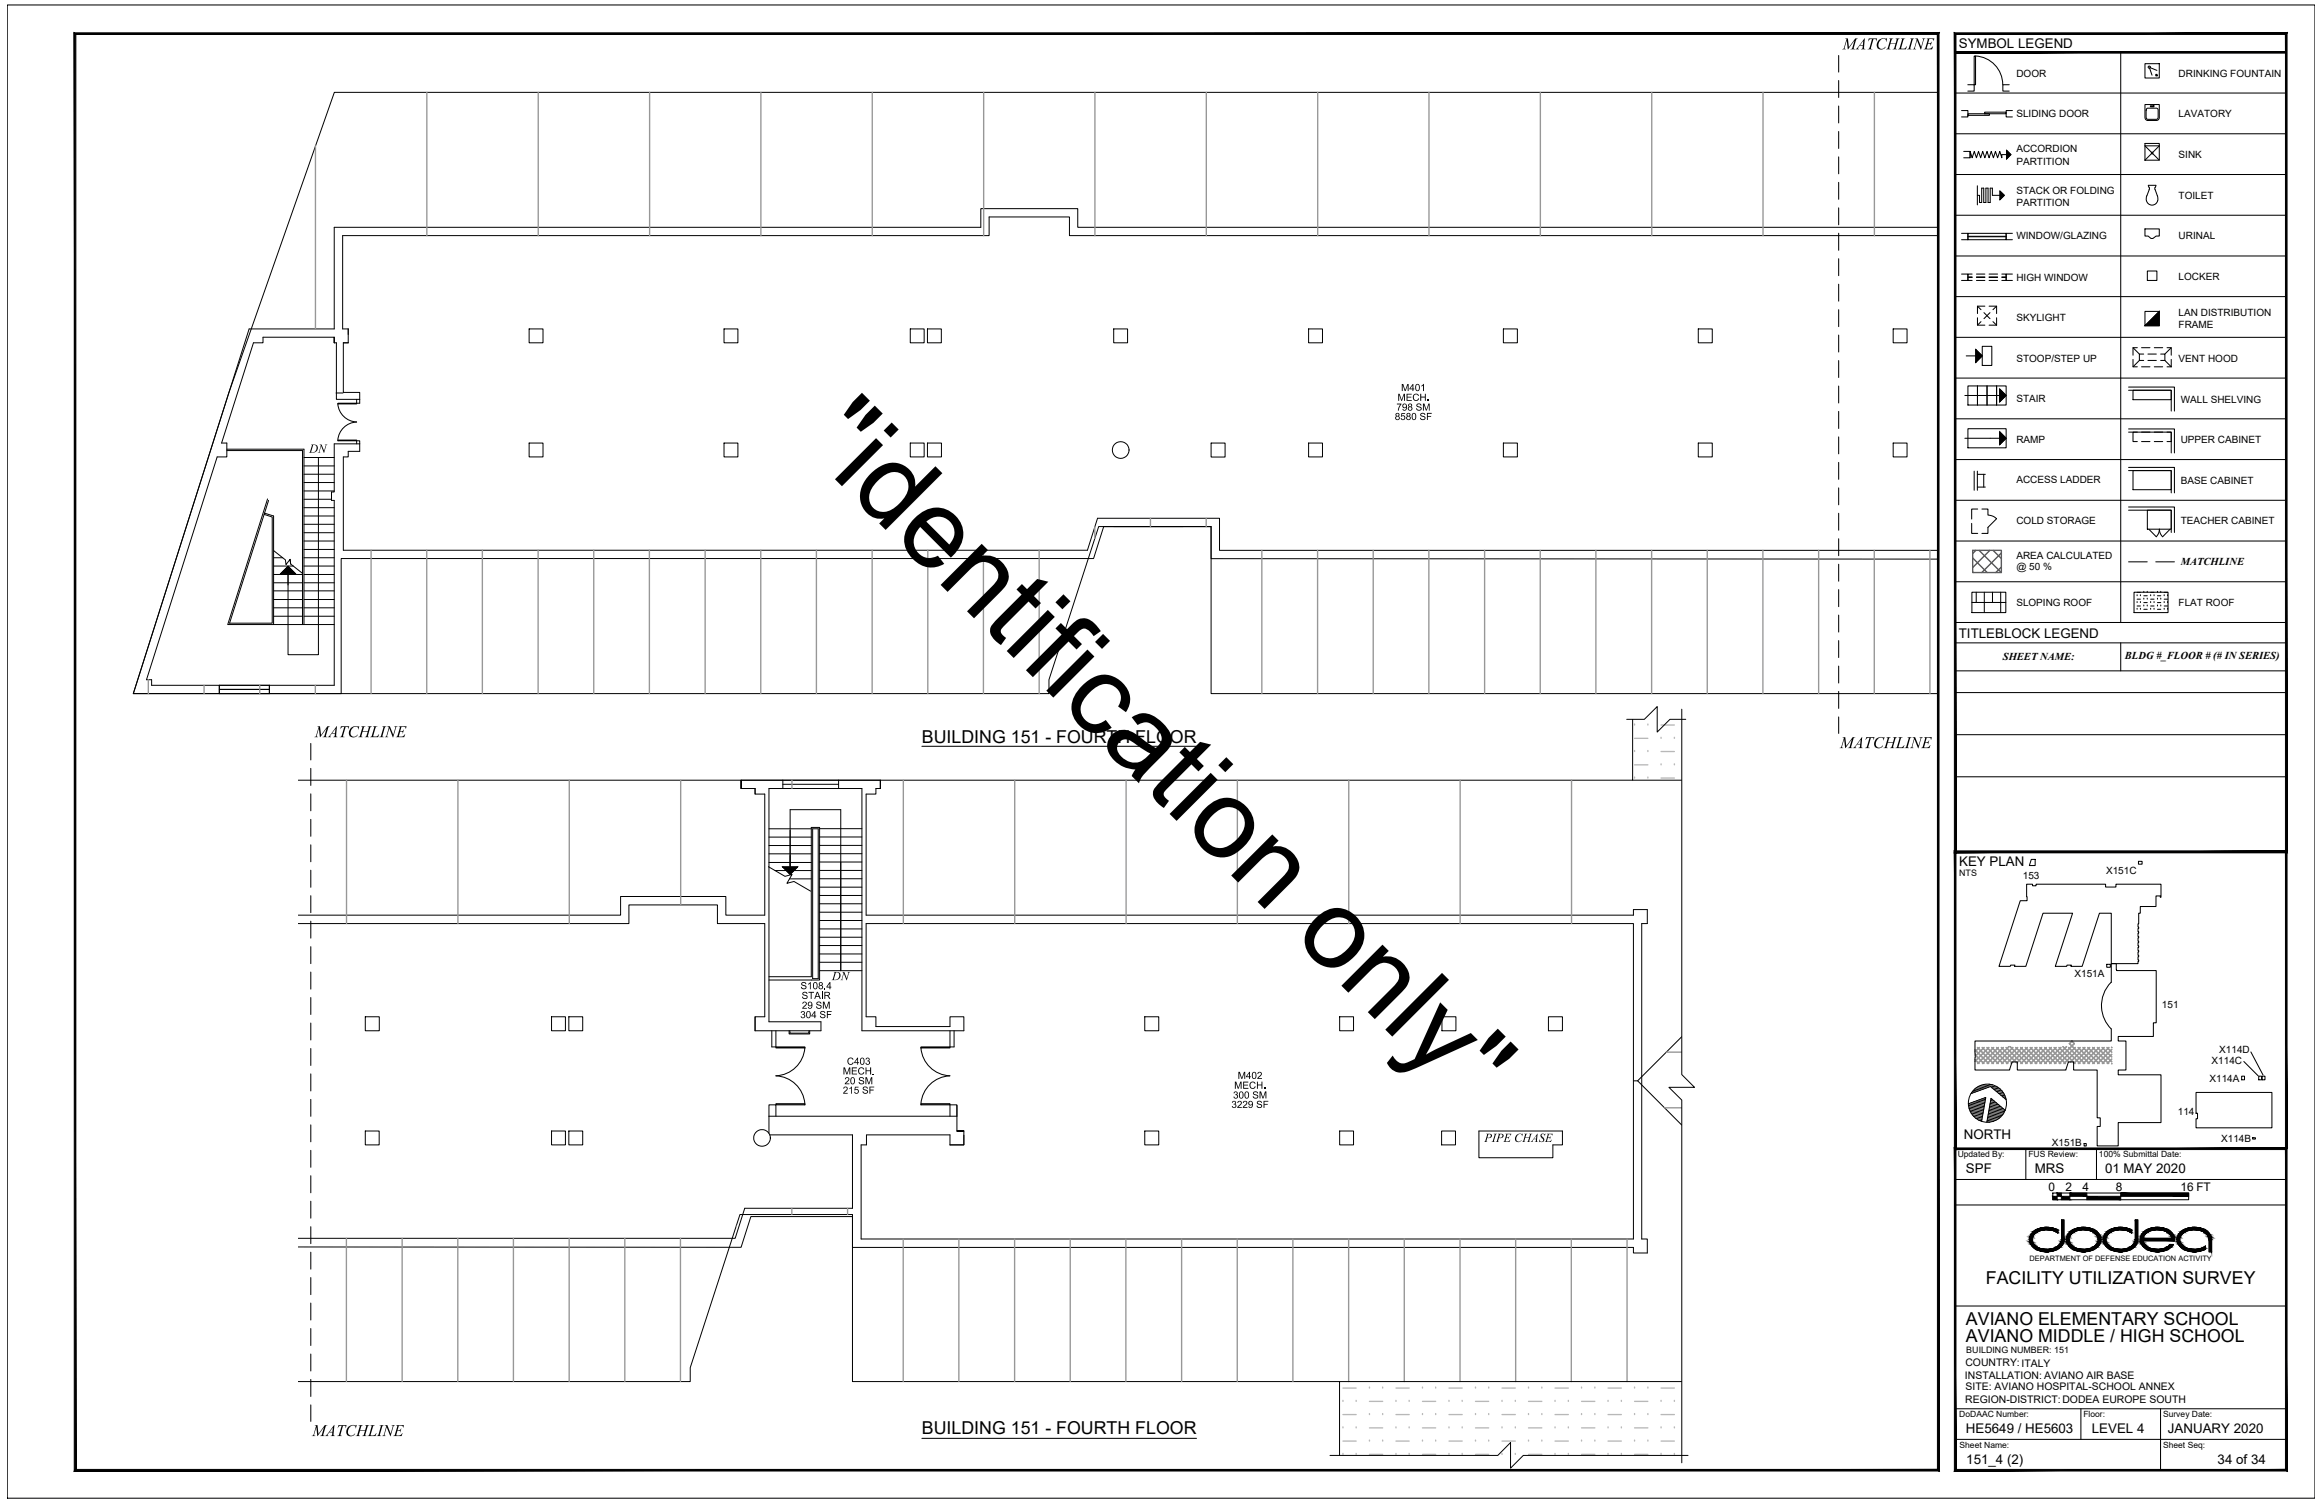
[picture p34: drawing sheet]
<svg xmlns="http://www.w3.org/2000/svg" width="432mm" height="279mm" viewBox="0 0 432 279" stroke-linecap="round" stroke-linejoin="round" font-family="sans-serif">
<defs><g id="words">
<text font-size="20.8" x="149.1" y="82.9" transform="rotate(45 149.1 82.9)">&quot;identification only&quot;</text>
<g font-size="3.4">
<text x="342.9" y="9.2">MATCHLINE</text>
<text x="58.7" y="137.1">MATCHLINE</text>
<text x="342.4" y="139.2">MATCHLINE</text>
<text x="58.2" y="267.1">MATCHLINE</text>
</g>
<g font-size="3.3">
<text x="171.5" y="138.1">BUILDING 151 - FOURTH FLOOR</text>
<text x="369.5" y="238.9">FACILITY UTILIZATION SURVEY</text>
<text x="365.8" y="246.4">AVIANO ELEMENTARY SCHOOL</text>
<text x="365.8" y="249.6">AVIANO MIDDLE / HIGH SCHOOL</text>
<text x="171.5" y="266.8">BUILDING 151 - FOURTH FLOOR</text>
</g>
<g font-size="2.5">
<text x="364.4" y="8.9">SYMBOL LEGEND</text>
<text x="57.6" y="84.2">DN</text>
<text x="364.4" y="118.7">TITLEBLOCK LEGEND</text>
<text x="364.5" y="161">KEY PLAN</text>
<text x="154.8" y="182.3">DN</text>
<text x="276.2" y="212.4">PIPE CHASE</text>
<text x="365.4" y="211.9">NORTH</text>
<text x="365.8" y="218.3">SPF</text>
<text x="378.6" y="218.3">MRS</text>
<text x="391.6" y="218.3">01 MAY 2020</text>
<text x="365.8" y="266.6">HE5649 / HE5603</text>
<text x="389.2" y="266.6">LEVEL 4</text>
<text x="403.3" y="266.6">JANUARY 2020</text>
<text x="365.8" y="272.3">151_4 (2)</text>
<text x="412.6" y="272.3">34 of 34</text>
</g>
<g font-size="2.2">
<text x="381.1" y="221.5">0</text>
<text x="384.3" y="221.5">2</text>
<text x="387.4" y="221.5">4</text>
<text x="393.7" y="221.5">8</text>
<text x="405.7" y="221.5">16 FT</text>
</g>
<g font-size="2.1">
<text x="259.8" y="76.4">798 SM</text>
<text x="260" y="74.6">MECH.</text>
<text x="260.7" y="72.7">M401</text>
<text x="259.5" y="78.1">8580 SF</text>
<text x="148.9" y="184">S108.4</text>
<text x="149.1" y="185.8">STAIR</text>
<text x="148.9" y="189.4">304 SF</text>
<text x="149.2" y="187.6">29 SM</text>
<text x="156.8" y="199.9">MECH.</text>
<text x="156.8" y="203.4">215 SF</text>
<text x="157.1" y="201.7">20 SM</text>
<text x="157.6" y="198">C403</text>
<text x="229.6" y="202.5">MECH.</text>
<text x="230.3" y="200.7">M402</text>
<text x="229.1" y="206.1">3229 SF</text>
<text x="229.4" y="204.3">300 SM</text>
</g>
<g font-size="2">
<text x="405.7" y="105">MATCHLINE</text>
<text x="372.6" y="122.7">SHEET NAME:</text>
<text x="395.3" y="122.5">BLDG #_FLOOR # (# IN SERIES)</text>
</g>
<g font-size="1.9">
<text x="375.1" y="14.3">DOOR</text>
<text x="405.3" y="14.3">DRINKING FOUNTAIN</text>
<text x="375.1" y="21.8">SLIDING DOOR</text>
<text x="405.3" y="21.8">LAVATORY</text>
<text x="375.1" y="28.4">ACCORDION</text>
<text x="405.3" y="29.4">SINK</text>
<text x="375.1" y="30.6">PARTITION</text>
<text x="375.1" y="36.1">STACK OR FOLDING</text>
<text x="375.1" y="38.3">PARTITION</text>
<text x="405.3" y="37">TOILET</text>
<text x="375.1" y="44.5">WINDOW/GLAZING</text>
<text x="405.3" y="44.5">URINAL</text>
<text x="375.1" y="52.2">HIGH WINDOW</text>
<text x="405.3" y="52.1">LOCKER</text>
<text x="375.1" y="59.7">SKYLIGHT</text>
<text x="405.3" y="58.8">LAN DISTRIBUTION</text>
<text x="405.3" y="61">FRAME</text>
<text x="375.1" y="67.3">STOOP/STEP UP</text>
<text x="405.3" y="67.3">VENT HOOD</text>
<text x="375.1" y="74.8">STAIR</text>
<text x="405.7" y="74.9">WALL SHELVING</text>
<text x="375.1" y="82.5">RAMP</text>
<text x="405.7" y="82.5">UPPER CABINET</text>
<text x="375.1" y="89.9">ACCESS LADDER</text>
<text x="405.7" y="90">BASE CABINET</text>
<text x="375.1" y="97.6">COLD STORAGE</text>
<text x="405.7" y="97.5">TEACHER CABINET</text>
<text x="375.1" y="103.9">AREA CALCULATED</text>
<text x="375.1" y="106.1">@ 50 %</text>
<text x="375.1" y="112.7">SLOPING ROOF</text>
<text x="405.3" y="112.7">FLAT ROOF</text>
<text x="376.3" y="163.5">153</text>
<text x="391.8" y="162.5">X151C</text>
<text x="385.9" y="181.7">X151A</text>
<text x="402.2" y="187.4">151</text>
<text x="411.5" y="198">X114C</text>
<text x="412.9" y="195.8">X114D</text>
<text x="411" y="201.2">X114A</text>
<text x="405.2" y="207.3">114</text>
<text x="381.7" y="213.2">X151B</text>
<text x="413.2" y="212.4">X114B</text>
<text x="365.6" y="256.4">INSTALLATION: AVIANO AIR BASE</text>
<text x="365.6" y="254.2">COUNTRY:ITALY</text>
<text x="365.6" y="260.9">REGION-DISTRICT:DODEA EUROPE SOUTH</text>
<text x="365.7" y="258.6">SITE: AVIANO HOSPITAL-SCHOOL ANNEX</text>
</g>
<g font-size="1.7">
<text x="364.5" y="162.9">NTS</text>
<text x="365.8" y="251.7">BUILDING NUMBER: 151</text>
</g>
<g font-size="1.6">
<text x="364.2" y="215.3">Updated By:</text>
<text x="377.4" y="215.3">FUS Review:</text>
<text x="390.5" y="215.3">100% Submittal Date:</text>
<text x="364.5" y="263.6">DoDAAC Number:</text>
<text x="387.6" y="263.6">Floor:</text>
<text x="402.4" y="263.6">Survey Date:</text>
<text x="364.5" y="269.3">Sheet Name:</text>
<text x="402.4" y="269.3">Sheet Seq:</text>
</g>
<text font-size="1.4" x="377.6" y="234.6">DEPARTMENT OF DEFENSE EDUCATION ACTIVITY</text>
</g></defs>
<!-- layer: A-WALL-FULL-INTR -->
<g fill="none" stroke="#000" stroke-width=".19">
<path d="M62.2 62.7v1.1h.4v10.5h4.3M63.7 61.2h1.1v2.6h-.9v9.2h3v1.3M66.4 74.3v.7h.5v-.7M66.4 82.6v-.6h.5v.6M66.9 82.6h-4.7v8.9h-.5v1.6h.5M66.9 82.6v1.4h-2.1v1h-.9v17.4M50.1 129h13.4M137.9 145.1h7.7M156 145.1h7.8M142.3 171.8v17.3h-1.8v2.6M161.1 171.8v17.3h1.9v1.9h13.7v-1.9h2.6v2.6h-18.9M140.5 189.1v2.6"/>
<path d="M143.1 190.1h9.6v1.6h-12.2M143.6 191.7v3h.7v-3M146.8 191.7v.6h3.8v-.6M147 191.7v.5h3.5v-.5M176.7 191.7v3h.8v-3M143.1 207.6v-2.1h1.2v2.1M143.1 207.6v3.2M143.2 211.1h15.4v13.7M161.2 211.2v1.8h-1v17.5M161.2 211.1h15.5v1.9M176.7 207.6v-2.1h1.3v2.1h-34.9M178 210.4h1.3h-1.3"/>
<path d="M178 205.6v4.8M179.3 211.2v1.8h-2.6M179.3 210.4v2.6h-2.6M290.7 210.4h-15.6v5h13.8v-2.4"/>
</g>
<!-- layer: A-WALL-FULL-EXTR -->
<g fill="none" stroke="#000" stroke-width=".19">
<path d="M360.6 17.2h-298.4l-19.6 55.9-17.8 55.9h170.3v-2.6l9.3-28.4h20.9v31h135.3M360.6 42.3h-160.1v-3.5h-18v3.5h-120.3v18.9h-15.9l-21.5 67.8h16v-1.5h-12.6v-1.1h-.9l13.1-41.4h1.8v-2.6h-1l6-18.6h1.7v-1.1h13.3v1.1M360.6 43.8h-161.6v-3.4h-15v3.4h-120.3v17.4M62.2 93.1v34.4h-12.1v1.5M205.3 98h20M63.9 102.4h138.4l1.9-6h22.7v6h133.7M360.6 104l-135.3-.1v-5.9h-20l-1.9 5.9h-139.9v25.1M302.6 133.8h3.3l2.4-2.4v4.8l2.4-2.4h2.9M303.7 133.8v11.3h-248.2M312.9 131.9v68l2.3 2.4h-4.7l2.4 2.3v67.5M137.9 145.1v1.6v-1.6M137.9 146.7h2.6"/>
<path d="M140.5 146.7v1h1.8v22.5h-7.3v-3.4h-19.5v3.4h-60M140.5 146.7v1M145.6 145.1v1.6h-2.5v43.4M156 145.1v1.6h4.4v45M163.8 145.1v1.6v-1.6M163.8 146.7h-.8v1h-1.9v22.5h142.8v-1h2.6v2.6h-1.1v58.7h1.1v2.6h-2.6v-1.1h-145.3v-5.7h-18.9l-1.8 5.7h-82.4M303.7 145.1h9.2M55.5 171.8h61.5v-3.5h16.5v3.5h8.8M161.1 171.8h142.8v58.7h-143.7M158.6 224.8h-20.1l-1.7 5.5h-81.3M55.5 257h72.9v-2.6l9.3-28.5h20.9v31.1h90.6v13.7M249.2 257h63.7"/>
<path d="M247.4 270.7h31.3l2.3-2.4v4.8l2.4-2.4h30.6"/>
</g>
<!-- layer: A-COLS-ENCL -->
<g fill="none" stroke="#000" stroke-width=".19">
<path d="M98.4 61.2h2.6v2.6h-2.6zM134.7 61.2h2.6v2.6h-2.6zM169.3 61.2h2.6v2.6h-2.6zM172.5 61.2h2.6v2.6h-2.6zM207.2 61.2h2.6v2.6h-2.6zM243.5 61.2h2.5v2.6h-2.5zM279.7 61.2h2.6v2.6h-2.6zM315.9 61.2h2.7v2.6h-2.7zM352.2 61.2h2.6v2.6h-2.6zM98.4 82.4h2.6v2.6h-2.6zM134.7 82.4h2.6v2.6h-2.6zM169.3 82.4h2.6v2.6h-2.6z"/>
<path d="M172.5 82.4h2.6v2.6h-2.6zM225.3 82.4v2.6h2.6v-2.6h-2.6M243.5 82.4h2.5v2.6h-2.5zM279.7 82.4h2.6v2.6h-2.6zM315.9 82.4h2.7v2.6h-2.7zM352.2 82.4h2.6v2.6h-2.6zM68 189.1h2.6v2.6h-2.6zM102.6 189.1h2.6v2.6h-2.6zM105.8 189.1h2.6v2.6h-2.6zM213 189.1h2.6v2.6h-2.6zM249.2 189.1h2.6v2.6h-2.6zM268.3 189.1h2.6v2.6h-2.6z"/>
<path d="M288.1 189.1h2.6v2.6h-2.6zM68 210.4h2.5v2.6h-2.5zM102.6 210.4h2.6v2.6h-2.6zM105.8 210.4h2.6v2.6h-2.6zM213 210.4h2.6v2.6h-2.6zM249.2 210.4h2.6v2.6h-2.6zM268.2 210.4h2.6v2.6h-2.6z"/>
<circle cx="208.5" cy="83.7" r="1.56"/>
<circle cx="141.8" cy="211.7" r="1.55"/>
</g>
<!-- layer: A-GLAZ-PRHT -->
<path d="M40.8 127.5h9.3M40.8 128.2h9.3M40.8 129h9.3M145.6 145.9h10.4M145.6 145.1h10.4M145.6 146.7h10.4" fill="none" stroke="#000" stroke-width=".19"/>
<!-- layer: A-DOOR-PRHT -->
<path d="M62.8 75.1a3.7 3.7 0 0 0 3.5 3.4 3.7 3.7 0 0 0-3.5 3.4M62.9 75h3.5v.1h-3.5zM62.9 81.9h3.5v.1h-3.5zM144.3 194.7h5.4v.2h-5.4zM149.7 194.9a5.6 5.6 0 0 1-5.4 5.2 5.6 5.6 0 0 1 5.4 5.2M171.3 194.9a5.6 5.6 0 0 0 5.4 5.2 5.6 5.6 0 0 0-5.4 5.2M171.3 194.7h5.4v.2h-5.4zM144.3 205.3h5.4v.2h-5.4zM171.3 205.3h5.4v.2h-5.4z" fill="none" stroke="#000" stroke-width=".19"/>
<!-- layer: G-ANNO-MATC -->
<g fill="none" stroke="#000" stroke-width=".19">
<path d="M342.1 10.3v3.1M342.1 15v3.1M342.1 19.7v3.2M342.1 24.5v3.1M342.1 29.2v3.1M342.1 33.9v3.2M342.1 38.7v3.1M342.1 43.4v3.2M342.1 48.1v3.2M342.1 52.9v3.1M342.1 57.6v3.2M342.1 62.3v3.2"/>
<path d="M342.1 67.1v3.1M342.1 71.8v3.2M342.1 76.5v3.2M342.1 81.3v3.1M342.1 86v3.2M342.1 90.8v3.1M342.1 95.5v3.1M342.1 100.2v3.2M342.1 105v3.1M342.1 109.7v3.2M342.1 114.4v3.2M342.1 119.2v3.1"/>
<path d="M57.8 138.3v3.1M342.1 123.9v3.2M342.1 128.6v3.2M342.1 133.4v3M57.8 142.9v3.2M57.8 147.7v3.1M57.8 152.4v3.2M57.8 157.2v3.1M57.8 161.9v3.2M57.8 166.6v3.2M57.8 171.4v3.1M57.8 176.1v3.2"/>
<path d="M57.8 180.8v3.2M57.8 185.6v3.1M57.8 190.3v3.2M57.8 195v3.2M57.8 199.8v3.1M57.8 204.5v3.2M57.8 209.2v3.2M57.8 214v3.1M57.8 218.7v3.2M57.8 223.4v3.2M57.8 228.2v3.1M57.8 232.9v3.2"/>
<path d="M57.8 237.7v3.1M57.8 242.4v3.1M57.8 247.1v3.2M57.8 251.9v3.1M57.8 256.6v3.2M57.8 261.3v3.1"/>
</g>
<!-- layer: A-GLAZ-FULL -->
<path d="M40.8 127.5h9.3M40.8 128.2h9.3M40.8 129h9.3" fill="none" stroke="#000" stroke-width=".19"/>
<!-- layer: A-FLOR-HRAL -->
<path d="M42.2 83.6h14.4v32.6M42.2 83.8h14.1v32.4M49.8 92.8l-7.4 23.4h8.5v-20.2l-1.7-.5M50 93.1l-7.3 22.8h7.9v-19.7l-1.5-.5M150.9 181.7v-27.8h1.6v28.4h-9.4M151.2 182v-27.8h1v27.8" fill="none" stroke="#000" stroke-width=".19"/>
<!-- layer: A-FLOR-STRS -->
<g fill="none" stroke="#000" stroke-width=".19">
<path d="M56.6 99.1h5.6M56.6 96h5.6M56.6 89.8h5.6M56.6 86.7h5.6M56.6 97.5h5.6M56.6 94.4h5.6M56.6 91.3h5.6M56.6 88.2h5.6M56.6 85.1h5.6M56.6 92.9h5.1M50.9 108.4h5.4M50.9 116.2h11.3"/>
<path d="M50.9 114.6h5.4M50.9 113.1h5.4M50.9 111.5h5.4M50.9 109.9h5.4M50.9 103.8h1.7M50.9 105.3h3.7M50.9 106.9h5.4M56.6 108.4h5.6M56.6 100.6h5.6M56.6 114.6h5.6M56.6 113.1h5.6M56.6 111.5h5.6"/>
<path d="M56.6 109.9h5.6M56.6 102.2h5.6M56.6 103.8h5.6M56.6 105.3h5.6M56.6 106.9h5.6M143.1 157.3h7.8M143.1 158.8h7.8M143.1 155.7h7.8M143.1 154.2h7.8M152.5 155.7h7.9M152.5 158.8h7.9M152.5 154.1h7.9"/>
<path d="M152.5 157.3h7.9M143.1 160.4h7.8M144.2 161.9h6.7M146.9 163.5h4M152.5 177.5h7.9M152.5 179h7.9M152.5 171.2h7.9M152.5 172.8h7.9M152.5 174.3h7.9M152.5 175.9h7.9M152.5 165h7.9M152.5 166.6h7.9"/>
<path d="M152.5 168.1h7.9M152.5 169.7h7.9M152.5 160.4h7.9M152.5 161.9h7.9M152.5 163.5h7.9M143.1 181.7h7.8M152.5 180.6h7.9"/>
</g>
<!-- layer: A-ANNO-SYMB -->
<path d="M59.2 85.1v36.7h-5.6v-16.5M50.9 102.4l2.2 1.8 .1 .8 .8-1 .1 .9 2.2 1.8M52.2 106.7l1.4-1.4 1.4 1.4zM53.6 106.7v2.1M54 104l.1 .9M143 161.2l3 1.8 1.4-.3-1 1.6 1.3-.3 3.1 1.8M145.6 161.3h2.8l-1.4 1.4zM147 161.9v-11.3h9.4v30" fill="none" stroke="#000" stroke-width=".19"/>
<path d="M52.2 106.7l1.4-1.4 1.4 1.4zM145.6 161.3h2.8l-1.4 1.4z" fill="#000" stroke="#000" stroke-width=".19"/>
<!-- layer: C-ROOF-INTERIOR -->
<path d="M62.5 73.1h1.3M312.9 192.9l-8.2 8.2h-.8M304.7 201.1l8.2 8.2" fill="none" stroke="#000" stroke-width=".19"/>
<!-- layer: C-ROOF-PATT -->
<g fill="none" stroke="#979797" stroke-width=".25">
<path d="M79.4 17.2v26.7M100.1 17.2v26.7M120.9 17.2v26.7M141.6 17.2v26.7M162.3 17.2v26.7M183 17.2v26.7M203.7 17.2v26.7M224.4 17.2v26.7M245.1 17.2v26.7M265.8 17.2v26.7M286.6 17.2v26.7M307.3 17.2v26.7"/>
<path d="M328 17.2v26.7M348.7 17.2v26.7M58.7 27.1v34.1M203.7 98v2.2M214 96.4v1.6M224.4 96.4v1.6M69 102.4v26.6M79.4 102.4v26.6M89.7 102.4v26.6M100.1 102.4v26.6M110.5 102.4v26.6M120.8 102.4v26.6"/>
<path d="M131.2 102.4v26.6M141.5 102.4v26.6M151.9 102.4v26.6M162.3 102.4v26.6M172.6 102.4v26.6M183 102.4v26.6M193.3 102.4v26.6M234.8 102.4v26.6M245.1 102.4v26.6M255.5 102.4v26.6M265.8 102.4v26.6M276.2 102.4v26.6"/>
<path d="M286.5 102.4v26.6M296.9 102.4v26.6M307.3 102.4v26.6M317.6 102.4v26.6M328 102.4v26.6M338.3 102.4v26.6M348.7 102.4v26.6M359 102.4v26.6M27.6 126.4v2.6M38 127.5v1.5M48.3 127.5v1.5M58.7 127.5v1.5"/>
<path d="M64.5 145.1v26.7M85.2 145.1v26.7M105.9 145.1v26.7M126.6 145.1v23.2M147.3 145.1v1.6M168.1 145.1v26.7M188.8 145.1v26.7M209.5 145.1v26.7M230.2 145.1v26.7M250.9 145.1v26.7M271.6 145.1v26.7M292.4 145.1v26.7"/>
<path d="M310 195.7h2.9M309.7 206.1h3.2M64.4 230.3v26.7M74.8 230.3v26.7M85.2 230.3v26.7M95.5 230.3v26.7M105.9 230.3v26.7M116.2 230.3v26.7M126.6 230.3v26.7M137 228.1h.1M147.3 224.8v1.1M157.7 224.8v1.1"/>
<path d="M168 230.5v26.5M178.4 230.5v26.5M188.8 230.5v26.5M199.1 230.5v26.5M209.5 230.5v26.5M219.8 230.5v26.5M230.2 230.5v26.5M240.5 230.5v26.5M250.9 230.5v26.5M261.3 230.5v26.5M271.6 230.5v26.5M282 230.5v26.5"/>
<path d="M292.3 230.5v26.5M302.7 230.5v26.5"/>
</g>
<!-- layer: A-ROOF-SPCL -->
<g fill="none" stroke="#b9b9b9" stroke-width=".25">
<path d="M304.1 134.9h.1M304.1 139.8h.1M304.1 137.3h2.5M306.6 134.9h.1M306.6 139.8h.1M309 137.3h.1M309 134.9h2.5M309 139.8h2.5M311.5 137.3h.1M304.1 144.7h.1M304.1 142.3h2.5M306.6 144.7h.1"/>
<path d="M309 142.3h.1M309 144.7h2.5M311.5 142.3h.1M249.8 258.2h2.5M254.8 258.2h.1M257.2 258.2h.1M259.7 258.2h2.5M264.6 258.2h.1M267.1 258.2h.1M269.6 258.2h2.4M274.5 258.2h.1M277 258.2h.1"/>
<path d="M279.4 258.2h2.5M284.4 258.2h.1M286.8 258.2h.1M289.3 258.2h2.5M294.2 258.2h.1M296.7 258.2h.1M299.2 258.2h2.4M304.1 258.2h.1M306.6 258.2h.1M309 258.2h2.5M249.8 260.7h.1M249.8 265.6h.1"/>
<path d="M249.8 270.5h.1M249.8 263.1h2.5M249.8 268.1h2.5M252.3 260.7h.1M252.3 265.6h.1M252.3 270.5h.1M254.8 263.1h.1M254.8 268.1h.1M254.8 260.7h2.4M254.8 265.6h2.4M254.8 270.5h2.4M257.2 263.1h.1"/>
<path d="M257.2 268.1h.1M259.7 260.7h.1M259.7 265.6h.1M259.7 270.5h.1M259.7 263.1h2.5M259.7 268.1h2.5M262.2 260.7h.1M262.2 265.6h.1M262.2 270.5h.1M264.6 263.1h.1M264.6 268.1h.1M264.6 260.7h2.5"/>
<path d="M264.6 265.6h2.5M264.6 270.5h2.5M267.1 263.1h.1M267.1 268.1h.1M269.6 260.7h.1M269.6 265.6h.1M269.6 270.5h.1M269.6 263.1h2.4M269.6 268.1h2.4M272 260.7h.1M272 265.6h.1M272 270.5h.1"/>
<path d="M274.5 263.1h.1M274.5 268.1h.1M274.5 260.7h2.5M274.5 265.6h2.5M274.5 270.5h2.5M277 263.1h.1M277 268.1h.1M279.4 260.7h.1M279.4 265.6h.1M279.4 270.5h.1M279.4 263.1h2.5M279.4 268.1h2.5"/>
<path d="M281.9 260.7h.1M281.9 265.6h.1M281.9 270.5h.1M284.4 263.1h.1M284.4 268.1h.1M284.4 260.7h2.4M284.4 265.6h2.4M284.4 270.5h2.4M286.8 263.1h.1M286.8 268.1h.1M289.3 260.7h.1M289.3 265.6h.1"/>
<path d="M289.3 270.5h.1M289.3 263.1h2.5M289.3 268.1h2.5M291.8 260.7h.1M291.8 265.6h.1M291.8 270.5h.1M294.2 263.1h.1M294.2 268.1h.1M294.2 260.7h2.5M294.2 265.6h2.5M294.2 270.5h2.5M296.7 263.1h.1"/>
<path d="M296.7 268.1h.1M299.2 260.7h.1M299.2 265.6h.1M299.2 270.5h.1M299.2 263.1h2.4M299.2 268.1h2.4M301.6 260.7h.1M301.6 265.6h.1M301.6 270.5h.1M304.1 263.1h.1M304.1 268.1h.1M304.1 260.7h2.5"/>
<path d="M304.1 265.6h2.5M304.1 270.5h2.5M306.6 263.1h.1M306.6 268.1h.1M309 260.7h.1M309 265.6h.1M309 270.5h.1M309 263.1h2.5M309 268.1h2.5M311.5 260.7h.1M311.5 265.6h.1M311.5 270.5h.1"/>
</g>
<!-- layer: XTB|G-ANNO-TEXT -->
<g fill="none" stroke="#000" stroke-width=".19">
<path d="M1.3 .9h429.4v277.8h-429.4zM363.7 9.7h61.6M363.7 17.3h61.6M394.5 9.7v106.1M363.7 24.9h61.6M363.7 32.5h61.6M363.7 40h61.6M363.7 47.6h61.6M363.7 55.2h61.6M363.7 62.8h61.6M363.7 70.3h61.6M363.7 77.9h61.6"/>
<path d="M363.7 85.5h61.6M363.7 93.1h61.6M363.7 100.6h61.6M363.7 108.2h61.6M363.7 115.8h61.6M363.7 128.8h61.6M363.7 136.7h61.6M363.7 144.5h61.6M363.7 219.4h61.6M363.7 213.7h61.6M376.9 213.7v5.7M390 213.7v5.7"/>
<path d="M363.7 224.1h61.6M378.6 232.2a4.2 4.2 0 0 0 4.4 0M378.6 228.9a4.2 4.2 0 0 1 4.2-.1v.6l-.1-.1M378.6 228.9a1.9 1.9 0 0 0 0 3.4M382.7 229.3a3.4 3.4 0 0 0-4.6 .8 1.88 1.88 0 0 0 1.8 2.2 3.8 3.8 0 0 0 2.8-.4M383.5 230.6l-.2 .6-.6 .7M383.5 230.6v-3.7h.5v3.7M384 230.6l-.3 .9-.7 .8M384.4 230.6h.1M384.9 230.6h.1M385.4 232.2a4.2 4.2 0 0 0 4.4 0M385.4 228.9a4.2 4.2 0 0 1 4.4 0"/>
<path d="M385.4 228.9a1.9 1.9 0 0 0 0 3.4M385.7 229.3a3.4 3.4 0 0 1 4.6 .8 1.88 1.88 0 0 1-1.8 2.2 3.8 3.8 0 0 1-2.8-.4M385.7 229.3a1.44 1.44 0 0 0-.8 1.3 1.44 1.44 0 0 0 .8 1.3M389.8 228.9a1.9 1.9 0 0 1 0 3.4M392.3 228.9a1.9 1.9 0 0 0 0 3.4M392.3 232.2a4.2 4.2 0 0 0 4.4 0M396.4 229.3l.1 .1M396.4 229.3a3.4 3.4 0 0 0-4.6 .8 1.88 1.88 0 0 0 1.9 2.2 3.8 3.8 0 0 0 2.7-.4M396.6 228.8a4.2 4.2 0 0 0-4.3 .1M396.6 228.8v.6M397.2 230.6l-.2 .6-.6 .7M397.2 230.6v-3.7h.5v3.7"/>
<path d="M397.7 230.6l-.3 .9-.7 .8M398.6 230.8h6M398.6 230.8a2.97 2.97 0 0 0 3.9 1.5l.8-.4M399.2 232.2l.9 .5M399.2 228.9a1.9 1.9 0 0 0 0 3.4M400.1 228.5l-.9 .4M400.2 228.5a4.3 4.3 0 0 1 3.4 .4M403.3 229.3l.4 .4 .4 .6M403.3 231.9l.4-.4h.6l-.7 .8M403.3 229.3a3.4 3.4 0 0 0-4.6 .8l-.1 .2h5.5M403.6 228.9a2.03 2.03 0 0 1 1 1.9M403.6 232.2a4.3 4.3 0 0 1-3.4 .5"/>
<path d="M406 228.9a1.9 1.9 0 0 0 0 3.4M406 228.9a4.2 4.2 0 0 1 4.4 0M406.3 229.3a1.44 1.44 0 0 0-.8 1.3 1.44 1.44 0 0 0 .8 1.3M406.3 229.3a3.5 3.5 0 0 1 4.5 .6l.2 .7M410.3 231.8a3.7 3.7 0 0 1-4 .1M410.3 231.8v.5a4.2 4.2 0 0 1-4.3-.1M410.4 228.9l.8 .8 .2 .9M411 230.6v2.3h.5v-2.3M363.7 242.9h61.6M363.7 267.8h61.6M363.7 262.1h61.6M387.1 262.1v5.7"/>
<path d="M401.9 262.1v11.4"/>
</g>
<g fill="#000" stroke="#000" stroke-width=".19">
<path d="M380 232.8h1.6zM380.4 228.3h.8zM382.5 229.1h.3v.2zM386.8 232.8h1.6zM387.2 228.3h.8zM393.7 232.8h1.6zM394.1 228.3h.8zM396.2 229.1h.4v.2zM400.6 232.8h1.6zM401 228.3h.8zM407.4 232.8h1.7zM407.8 228.3h.9z"/>
<path d="M410.2 231.9l.1-.1z"/>
<path d="M363.7 9.6v.3l61.6-.3zM363.7 9.9l61.6-.3v.3z"/>
<path d="M363.9 6.4h61.3l.3-.3zM363.6 6.1h61.9l-61.6 .3zM363.6 6.1l.3 152.2v-151.9zM363.6 6.1l.3 152.2-.3 .3zM363.9 158.3l-.3 .3 61.6-.3zM363.6 158.6l61.6-.3 .3 .3zM425.2 6.4v151.9l.3 .3zM425.2 6.4l.3-.3v152.5z"/>
<path d="M363.6 158.3v55.4h.3zM363.6 158.3l.3 .3v55.1zM363.6 158.3l.3 .3 61.6-.3zM363.9 158.6l61.6-.3-.3 .3zM425.5 158.3l-.3 .3 .3 55.1zM425.2 158.6l.3 55.1h-.3z"/>
<path d="M377.8 231.5h.6zM377.8 231.5h.6z"/>
<path d="M377.6 230.6l.5 .2-.1-.2zM377.6 230.6l.5 .2h-.5z"/>
<path d="M377.6 230.3l.4 .3 .1-.3zM377.6 230.3l.4 .3h-.4z"/>
<path d="M377.6 230.8l.5 .1zM377.6 230.8l.5 .1z"/>
<path d="M377.6 230.3h.5zM377.6 230.3h.5z"/>
<path d="M377.6 230.9l.5 .1v-.1zM377.6 230.9l.5 .1h-.5z"/>
<path d="M377.6 230.1l.5 .2v-.2zM377.6 230.1l.5 .2h-.5z"/>
<path d="M377.6 231l.6 .2-.1-.2zM377.6 231l.6 .2h-.5z"/>
<path d="M377.7 230l.4 .1 .1-.1zM377.7 230l.4 .1h-.5z"/>
<path d="M377.7 231.2h.5zM377.7 231.2h.5z"/>
<path d="M377.7 229.9h.5zM377.7 229.9l.5 .1z"/>
<path d="M377.7 231.2l.7 .3-.2-.3zM377.7 231.2l.7 .3h-.6z"/>
<path d="M378.3 232h.8zM378.3 232h.8z"/>
<path d="M377.8 229.7l.4 .2 .2-.2zM377.8 229.7l.4 .2h-.5z"/>
<path d="M377.8 231.5l.8 .2-.2-.2zM377.8 231.5l.8 .2h-.6z"/>
<path d="M378 229.5l.4 .2 .2-.2zM378 229.5l.4 .2h-.6zM377.8 229.7h.6zM377.8 229.7h.6z"/>
<path d="M378 231.7l.7 .1zM378 231.7l.7 .1z"/>
<path d="M378 229.4h.7zM378 229.4l.6 .1z"/>
<path d="M378 231.8l.8 .1zM378 231.8l.8 .1z"/>
<path d="M378.1 229.3l.6 .1 .1-.1zM378 229.4l.1-.1 .6 .1z"/>
<path d="M378.1 231.9l1 .1-.3-.1zM378.1 231.9l1 .1h-.8z"/>
<path d="M378.3 229.1l.5 .2 .3-.2zM378.3 229.1l.5 .2h-.7z"/>
<path d="M378.3 232l1.1 .2zM378.3 232l1.1 .2h-.9z"/>
<path d="M378.5 229l.6 .1 .3-.1zM378.3 229.1l.2-.1 .6 .1zM378.3 229.1h.8zM378.3 229.1h.8z"/>
<path d="M378.5 232.2l1.2 .1zM378.5 232.2l1.2 .1z"/>
<path d="M378.6 228.9h1.1zM378.5 229h.9z"/>
<path d="M378.6 228.9h1.1zM378.6 228.9h1.1z"/>
<path d="M378.6 232.3h1.1zM378.6 232.3h1.1z"/>
<path d="M378.6 232.3h1.4zM378.6 232.3h1.4z"/>
<path d="M380 232.8h1.2zM380.4 232.8h.8z"/>
<path d="M378.7 228.8h1.3zM378.6 228.9h1.1z"/>
<path d="M378.7 232.3l1.7 .1zM378.7 232.3l1.7 .1z"/>
<path d="M378.8 228.8h1.6zM378.7 228.8h1.3z"/>
<path d="M378.8 232.4h2zM378.8 232.4h2z"/>
<path d="M378.8 228.7h2zM378.8 228.7l1.6 .1z"/>
<path d="M380.4 228.3l1.2 .1zM380 228.4h1.6z"/>
<path d="M380 228.4l2 .1zM379.6 228.5l.4-.1 2 .1z"/>
<path d="M379.6 228.5l2.7 .1-.3-.1zM379.2 228.6l.4-.1 2.7 .1z"/>
<path d="M379.6 232.7l2 .1 .4-.1zM379.6 232.7l2 .1z"/>
<path d="M379.2 228.6h3.2zM379.1 228.6h3.3z"/>
<path d="M379.2 232.6l2.8 .1 .3-.1zM379.2 232.6l2.8 .1z"/>
<path d="M379.1 228.6l3.5 .1-.2-.1zM378.9 228.7l.2-.1 3.5 .1z"/>
<path d="M382.5 229.1l.3 .2zM382.7 229.3l.1 .1z"/>
<path d="M382.5 232h.8zM382.5 232h.8z"/>
<path d="M378.9 228.7h3.8zM378.8 228.7h3.9z"/>
<path d="M378.9 232.4l3.4 .2 .4-.2zM378.9 232.4l3.4 .2h-3.1z"/>
<path d="M380.8 228.7l1.9 .1zM380.8 228.7l1.9 .1z"/>
<path d="M378.8 232.4h3.9zM378.8 232.4h3.9z"/>
<path d="M381.1 228.8h1.7zM381.1 228.8h1.7z"/>
<path d="M381.1 232.4h1.6zM380.8 232.4h1.9z"/>
<path d="M381.5 232.3h1.3zM381.1 232.4h1.6z"/>
<path d="M381.5 228.8h1.3zM381.5 228.8h1.3z"/>
<path d="M381.5 228.8l1.3 .1zM381.5 228.8l1.3 .1z"/>
<path d="M381.9 228.9l.9 .1v-.1zM381.9 228.9l.9 .1z"/>
<path d="M382.2 229l.6 .1v-.1zM382.2 229l.6 .1z"/>
<path d="M381.9 232.3h1.1zM381.9 232.3h1.1z"/>
<path d="M381.9 232.3h1.1zM381.5 232.3h1.3z"/>
<path d="M382.2 232.2h.9zM381.9 232.3h1.1z"/>
<path d="M383.2 231.5h.5zM383.2 231.5h.5z"/>
<path d="M382.5 232l.6 .2 .2-.2zM382.2 232.2l.3-.2 .6 .2z"/>
<path d="M382.7 231.9l.6 .1 .1-.1zM382.5 232l.2-.1 .6 .1z"/>
<path d="M382.9 231.8l.5 .1 .1-.1zM382.7 231.9l.2-.1 .5 .1z"/>
<path d="M383 231.7h.6zM382.9 231.8h.6z"/>
<path d="M383.2 231.5l.4 .2 .1-.2zM383.2 231.5l.4 .2h-.6z"/>
<path d="M383.3 231.2l.4 .3 .2-.3zM383.3 231.2l.4 .3h-.5z"/>
<path d="M383.4 231.2h.5zM383.4 231.2h.5z"/>
<path d="M383.4 231l.5 .2v-.2zM383.4 231l.5 .2h-.5z"/>
<path d="M383.5 230.8l.5 .1zM383.5 230.8l.5 .1h-.5z"/>
<path d="M383.5 230.9l.4 .1 .1-.1zM383.5 230.9l.4 .1h-.5z"/>
<path d="M383.5 226.9l.5 3.7v-3.7zM383.5 226.9l.5 3.7h-.5z"/>
<path d="M383.5 230.6l.5 .2v-.2zM383.5 230.6l.5 .2h-.5z"/>
<path d="M384.7 229.7h.5zM384.7 229.7h.5z"/>
<path d="M384.7 231.5h.5zM384.7 231.5h.5z"/>
<path d="M384.4 230.6l.5 .2v-.2zM384.4 230.6l.5 .2h-.5z"/>
<path d="M384.4 230.3l.5 .3v-.3zM384.4 230.3l.5 .3h-.5z"/>
<path d="M384.4 230.8l.5 .1zM384.4 230.8l.5 .1z"/>
<path d="M384.4 230.3h.5zM384.4 230.3h.5z"/>
<path d="M384.4 230.9l.6 .1-.1-.1zM384.4 230.9l.6 .1h-.5z"/>
<path d="M384.5 230.1l.4 .2 .1-.2zM384.5 230.1l.4 .2h-.5z"/>
<path d="M384.5 231l.6 .2-.1-.2zM384.5 231l.6 .2h-.6z"/>
<path d="M384.5 230l.5 .1 .1-.1zM384.5 230l.5 .1h-.5z"/>
<path d="M384.5 231.2h.6zM384.5 231.2h.6z"/>
<path d="M384.6 229.9h.5zM384.6 229.9l.5 .1z"/>
<path d="M384.6 231.2l.6 .3-.1-.3zM384.6 231.2l.6 .3h-.5z"/>
<path d="M385.1 229.1h.8zM385.1 229.1h.8z"/>
<path d="M385.1 232h.8zM385.1 232h.8z"/>
<path d="M384.7 229.7l.4 .2 .1-.2zM384.7 229.7l.4 .2h-.5z"/>
<path d="M384.7 231.5l.8 .2-.3-.2zM384.7 231.5l.8 .2h-.7z"/>
<path d="M384.8 229.5l.4 .2 .3-.2zM384.8 229.5l.4 .2h-.5z"/>
<path d="M384.8 231.7l.8 .1zM384.8 231.7l.8 .1z"/>
<path d="M384.9 229.4h.7zM384.9 229.4l.6 .1z"/>
<path d="M384.9 231.8l.8 .1zM384.9 231.8l.8 .1z"/>
<path d="M385 229.3l.6 .1 .1-.1zM385 229.3l.6 .1h-.7z"/>
<path d="M385 231.9l.9 .1-.2-.1zM385 231.9l.9 .1h-.8z"/>
<path d="M385.1 229.1l.6 .2 .2-.2zM385.1 229.1l.6 .2h-.7z"/>
<path d="M385.1 232l1.1 .2zM385.1 232l1.1 .2h-.9z"/>
<path d="M385.3 229l.6 .1 .3-.1zM385.1 229.1l.2-.1 .6 .1z"/>
<path d="M385.3 232.2l1.2 .1zM385.3 232.2l1.2 .1z"/>
<path d="M385.4 228.9h1.1zM385.3 229h.9z"/>
<path d="M385.4 228.9h1.1zM385.4 228.9h1.1z"/>
<path d="M385.4 232.3h1.1zM385.4 232.3h1.1z"/>
<path d="M385.4 232.3h1.5zM385.4 232.3h1.5z"/>
<path d="M386.8 232.8h1.2zM387.2 232.8h.8z"/>
<path d="M385.6 228.8h1.3zM385.4 228.9h1.1z"/>
<path d="M385.6 232.3l1.7 .1zM385.6 232.3l1.7 .1z"/>
<path d="M385.7 228.8h1.6zM385.6 228.8h1.3z"/>
<path d="M385.7 232.4h1.9zM385.7 232.4h1.9z"/>
<path d="M385.7 228.7h1.9zM385.7 228.7l1.6 .1z"/>
<path d="M387.2 228.3l1.2 .1zM386.8 228.4h1.6z"/>
<path d="M386.8 228.4l2 .1zM386.4 228.5l.4-.1 2 .1z"/>
<path d="M386.4 228.5l2.8 .1zM386.1 228.6l.3-.1 2.8 .1z"/>
<path d="M386.4 232.7l2 .1 .4-.1zM386.4 232.7l2 .1z"/>
<path d="M386.1 228.6l3.4 .1-.3-.1zM385.7 228.7l.4-.1 3.4 .1z"/>
<path d="M386.1 232.6l2.7 .1 .4-.1zM386.1 232.6l2.7 .1z"/>
<path d="M389.3 229.1h.8zM389.3 229.1h.8z"/>
<path d="M389.3 232h.8zM389.3 232h.8z"/>
<path d="M385.7 228.7h3.9zM385.7 228.7h3.9z"/>
<path d="M385.7 232.4l3.5 .2 .3-.2zM385.7 232.4l3.5 .2h-3.1z"/>
<path d="M387.6 228.7l2 .1zM387.6 228.7l2 .1z"/>
<path d="M385.7 232.4h3.9zM385.7 232.4h3.8z"/>
<path d="M388 228.8h1.7zM388 228.8h1.7z"/>
<path d="M388 232.4h1.6zM387.6 232.4h2z"/>
<path d="M388.4 228.8l1.4 .1zM388.4 228.8l1.4 .1z"/>
<path d="M388.4 232.3h1.3zM388 232.4h1.6z"/>
<path d="M388.7 228.9h1.1zM388.7 228.9h1.1z"/>
<path d="M388.7 228.9l1.2 .1zM388.7 228.9l1.2 .1z"/>
<path d="M388.7 232.3h1.1zM388.7 232.3h1.1z"/>
<path d="M388.7 232.3h1.1zM388.4 232.3h1.3z"/>
<path d="M389 229l1.1 .1-.2-.1zM389 229l1.1 .1z"/>
<path d="M389 232.2h.9zM388.7 232.3h1.1z"/>
<path d="M390 229.7h.6zM390 229.7h.6z"/>
<path d="M390 231.5h.6zM390 231.5h.6z"/>
<path d="M389.3 229.1l1 .2-.2-.2zM389.3 229.1l1 .2h-.7z"/>
<path d="M389.3 232l.6 .2 .2-.2zM389 232.2l.3-.2 .6 .2z"/>
<path d="M389.6 229.3l.8 .1zM389.6 229.3l.8 .1z"/>
<path d="M389.6 231.9l.5 .1 .2-.1zM389.3 232l.3-.1 .5 .1z"/>
<path d="M389.7 229.4l.7 .1zM389.7 229.4l.7 .1z"/>
<path d="M389.7 231.8l.6 .1 .1-.1zM389.6 231.9l.1-.1 .6 .1z"/>
<path d="M389.8 229.5l.8 .2-.2-.2zM389.8 229.5l.8 .2h-.6z"/>
<path d="M389.8 231.7h.6zM389.7 231.8h.7z"/>
<path d="M390 229.7l.7 .2-.1-.2zM390 229.7l.7 .2h-.5z"/>
<path d="M390 231.5l.4 .2 .2-.2zM390 231.5l.4 .2h-.6z"/>
<path d="M390.2 229.9l.5 .1zM390.2 229.9l.5 .1z"/>
<path d="M390.2 231.2l.4 .3 .1-.3zM390.2 231.2l.4 .3h-.6z"/>
<path d="M390.2 230l.6 .1-.1-.1zM390.2 230l.6 .1h-.5z"/>
<path d="M390.2 231.2h.5zM390.2 231.2h.5z"/>
<path d="M390.3 230.1l.5 .2v-.2zM390.3 230.1l.5 .2h-.5z"/>
<path d="M390.3 231l.4 .2 .1-.2zM390.3 231l.4 .2h-.5z"/>
<path d="M390.3 230.3h.5zM390.3 230.3h.5z"/>
<path d="M390.3 230.3l.5 .3v-.3zM390.3 230.3l.5 .3h-.4z"/>
<path d="M390.3 230.8l.5 .1zM390.3 230.8l.5 .1z"/>
<path d="M390.3 230.9l.5 .1v-.1zM390.3 230.9l.5 .1h-.5z"/>
<path d="M390.4 230.6l.4 .2v-.2zM390.4 230.6l.4 .2h-.5z"/>
<path d="M391.6 231.5h.5zM391.6 231.5h.5z"/>
<path d="M391.3 230.6l.5 .2-.1-.2zM391.3 230.6l.5 .2h-.5z"/>
<path d="M391.3 230.3l.4 .3 .1-.3zM391.3 230.3l.4 .3h-.4z"/>
<path d="M391.3 230.8l.5 .1zM391.3 230.8l.5 .1z"/>
<path d="M391.3 230.3h.5zM391.3 230.3h.5z"/>
<path d="M391.3 230.9l.5 .1v-.1zM391.3 230.9l.5 .1h-.4z"/>
<path d="M391.4 230.1l.4 .2v-.2zM391.4 230.1l.4 .2h-.5z"/>
<path d="M391.4 231l.5 .2-.1-.2zM391.4 231l.5 .2h-.5z"/>
<path d="M391.4 230l.4 .1 .1-.1zM391.4 230l.4 .1h-.4z"/>
<path d="M391.4 231.2h.5zM391.4 231.2h.5z"/>
<path d="M391.4 229.9h.5zM391.4 229.9l.5 .1z"/>
<path d="M391.4 231.2l.7 .3-.2-.3zM391.4 231.2l.7 .3h-.5z"/>
<path d="M392 232h.8zM392 232h.8z"/>
<path d="M391.6 229.7l.3 .2 .2-.2zM391.6 229.7l.3 .2h-.5z"/>
<path d="M391.6 231.5l.7 .2-.2-.2zM391.6 231.5l.7 .2h-.6z"/>
<path d="M391.7 229.5l.4 .2 .2-.2zM391.7 229.5l.4 .2h-.5zM391.6 229.7h.5zM391.6 229.7h.5z"/>
<path d="M391.7 231.7l.7 .1zM391.7 231.7l.7 .1z"/>
<path d="M391.8 229.4h.6zM391.8 229.4l.5 .1z"/>
<path d="M391.8 231.8l.7 .1zM391.8 231.8l.7 .1z"/>
<path d="M391.9 229.3l.5 .1 .1-.1zM391.9 229.3l.5 .1h-.6z"/>
<path d="M391.9 231.9l.9 .1-.3-.1zM391.9 231.9l.9 .1h-.8z"/>
<path d="M392 229.1l.5 .2 .3-.2zM392 229.1l.5 .2h-.6z"/>
<path d="M392 232l1.1 .2zM392 232l1.1 .2h-.9z"/>
<path d="M392.2 229l.6 .1 .3-.1zM392 229.1l.2-.1 .6 .1zM392 229.1h.8zM392 229.1h.8z"/>
<path d="M392.2 232.2l1.2 .1zM392.2 232.2l1.2 .1z"/>
<path d="M392.3 228.9h1.1zM392.2 229h.9z"/>
<path d="M392.3 232.3h1.1zM392.3 232.3h1.1z"/>
<path d="M392.3 228.9h1.1zM392.3 228.9h1.1z"/>
<path d="M392.3 232.3h1.5zM392.3 232.3h1.5z"/>
<path d="M393.7 232.8h1.2zM394.1 232.8h.8z"/>
<path d="M392.5 228.8h1.3zM392.3 228.9h1.1z"/>
<path d="M392.5 232.3l1.6 .1zM392.5 232.3l1.6 .1z"/>
<path d="M392.5 228.8h1.6zM392.5 228.8h1.3z"/>
<path d="M392.5 232.4h2zM392.5 232.4h2z"/>
<path d="M392.6 228.7h1.9zM392.6 228.7l1.5 .1z"/>
<path d="M394.1 228.3l1.2 .1zM393.7 228.4h1.6z"/>
<path d="M393.7 228.4l2 .1zM393.3 228.5l.4-.1 2 .1z"/>
<path d="M393.3 228.5l2.7 .1-.3-.1zM393 228.6l.3-.1 2.7 .1z"/>
<path d="M393.3 232.7l2 .1 .4-.1zM393.3 232.7l2 .1z"/>
<path d="M393 228.6h3.1zM392.9 228.6h3.2z"/>
<path d="M393 232.6l2.7 .1 .4-.1zM393 232.6l2.7 .1z"/>
<path d="M392.9 228.6l3.5 .1-.3-.1zM392.6 228.7l.3-.1 3.5 .1z"/>
<path d="M396.2 229.1l.4 .2zM396.4 229.3l.2 .1z"/>
<path d="M392.6 228.7h3.8zM392.6 228.7h3.8z"/>
<path d="M392.6 232.4l3.5 .2 .3-.2zM392.6 232.4l3.5 .2h-3.1z"/>
<path d="M394.5 228.7l2 .1zM394.5 228.7l2 .1z"/>
<path d="M392.6 232.4h3.8zM392.6 232.4h3.8z"/>
<path d="M394.9 228.8h1.7zM394.9 228.8h1.7z"/>
<path d="M394.9 232.4h1.6zM394.5 232.4h1.9z"/>
<path d="M395.2 228.8h1.4zM395.2 228.8h1.4z"/>
<path d="M395.2 232.3h1.4zM394.9 232.4h1.6z"/>
<path d="M395.3 228.8l1.3 .1zM395.3 228.8l1.3 .1z"/>
<path d="M395.6 228.9l1 .1v-.1zM395.6 228.9l1 .1z"/>
<path d="M395.9 229l.7 .1v-.1zM395.9 229l.7 .1z"/>
<path d="M395.6 232.3h1.1zM395.6 232.3h1.1z"/>
<path d="M395.6 232.3h1.1zM395.2 232.3h1.4z"/>
<path d="M395.9 232.2h.9zM395.6 232.3h1.1z"/>
<path d="M396.9 231.5h.6zM396.9 231.5h.6z"/>
<path d="M396.2 232h.8zM396.2 232h.8z"/>
<path d="M396.2 232l.6 .2 .2-.2zM395.9 232.2l.3-.2 .6 .2z"/>
<path d="M396.4 231.9l.6 .1 .1-.1zM396.2 232l.2-.1 .6 .1z"/>
<path d="M396.6 231.8l.5 .1 .1-.1zM396.4 231.9l.2-.1 .5 .1z"/>
<path d="M396.7 231.7h.6zM396.6 231.8h.6z"/>
<path d="M396.9 231.5l.4 .2 .2-.2zM396.9 231.5l.4 .2h-.6z"/>
<path d="M397.1 231.2l.4 .3 .1-.3zM397.1 231.2l.4 .3h-.6z"/>
<path d="M397.1 231.2h.5zM397.1 231.2h.5z"/>
<path d="M397.2 231l.4 .2 .1-.2zM397.2 231l.4 .2h-.5z"/>
<path d="M397.2 230.9l.5 .1v-.1zM397.2 230.9l.5 .1h-.5z"/>
<path d="M397.2 230.8h.5zM397.2 230.8l.5 .1z"/>
<path d="M397.2 226.9l.5 3.7v-3.7zM397.2 226.9l.5 3.7h-.5z"/>
<path d="M397.2 230.6l.5 .2v-.2zM397.2 230.6l.5 .2h-.5z"/>
<path d="M398.4 229.7h.6zM398.4 229.7h.6z"/>
<path d="M398.2 230.8l.5 .1zM398.2 230.8l.5 .1z"/>
<path d="M398.2 230.3h.5zM398.2 230.3h.4z"/>
<path d="M398.2 230.9l.5 .1v-.1zM398.2 230.9l.5 .1h-.5z"/>
<path d="M398.2 230.1l.5 .2v-.2zM398.2 230.1l.5 .2h-.5z"/>
<path d="M398.2 231l.6 .2-.1-.2zM398.2 231l.6 .2h-.5z"/>
<path d="M398.3 230l.4 .1 .1-.1zM398.3 230l.4 .1h-.5z"/>
<path d="M398.3 231.2h.5zM398.3 231.2h.5z"/>
<path d="M398.3 229.9h.5zM398.3 229.9l.5 .1z"/>
<path d="M398.3 231.2l.7 .3-.2-.3zM398.3 231.2l.7 .3h-.6zM398.4 231.5h.6zM398.4 231.5h.6z"/>
<path d="M398.9 229.1h.8zM398.9 229.1h.8z"/>
<path d="M398.9 232h.8zM398.9 232h.8z"/>
<path d="M398.4 229.7l.4 .2 .2-.2zM398.4 229.7l.4 .2h-.5z"/>
<path d="M398.4 231.5l.8 .2-.2-.2zM398.4 231.5l.8 .2h-.6z"/>
<path d="M398.6 229.5l.4 .2 .2-.2zM398.6 229.5l.4 .2h-.6z"/>
<path d="M398.6 231.7l.7 .1zM398.6 231.7l.7 .1z"/>
<path d="M398.6 229.4h.7zM398.6 229.4l.6 .1z"/>
<path d="M398.6 231.8l.8 .1zM398.6 231.8l.8 .1h-.7z"/>
<path d="M398.7 229.3l.6 .1 .1-.1zM398.7 229.3l.6 .1h-.7z"/>
<path d="M398.7 231.9l1 .1-.3-.1zM398.7 231.9l1 .1h-.8z"/>
<path d="M398.9 229.1l.5 .2 .3-.2zM398.9 229.1l.5 .2h-.7z"/>
<path d="M398.9 232l1.1 .2-.3-.2zM398.9 232l1.1 .2h-.9z"/>
<path d="M399.1 229l.6 .1 .3-.1zM398.9 229.1l.2-.1 .6 .1z"/>
<path d="M399.1 232.2l1.2 .1zM399.1 232.2l1.2 .1z"/>
<path d="M399.2 228.9h1.1zM399.1 229h.9z"/>
<path d="M399.2 232.3h1.1zM399.2 232.3h1.1z"/>
<path d="M399.2 228.9h1.1zM399.2 228.9h1.1z"/>
<path d="M399.2 232.3h1.4zM399.2 232.3h1.4z"/>
<path d="M400.6 232.8h1.2zM401 232.8h.8z"/>
<path d="M399.3 228.8h1.3zM399.2 228.9h1.1z"/>
<path d="M399.3 232.3l1.7 .1zM399.3 232.3l1.7 .1z"/>
<path d="M399.4 228.8h1.6zM399.3 228.8h1.3z"/>
<path d="M399.4 232.4h2zM399.4 232.4h2z"/>
<path d="M399.5 228.7h1.9zM399.4 228.8h1.6z"/>
<path d="M401 228.3l1.2 .1zM400.6 228.4h1.6z"/>
<path d="M400.6 228.4l2 .1zM400.1 228.5l.5-.1 2 .1z"/>
<path d="M400.1 228.5l2.8 .1zM399.8 228.6l.3-.1 2.8 .1z"/>
<path d="M400.1 232.7l2.1 .1 .4-.1zM400.1 232.7l2.1 .1z"/>
<path d="M399.8 228.6l3.5 .1-.4-.1zM399.5 228.7l.3-.1 3.5 .1z"/>
<path d="M399.8 232.6l2.8 .1 .3-.1zM399.8 232.6l2.8 .1z"/>
<path d="M403 229.1h.9zM403 229.1h.9z"/>
<path d="M403 232h.9zM403 232h.9z"/>
<path d="M399.5 228.7h3.8zM399.5 228.7h3.8z"/>
<path d="M399.5 232.4l3.4 .2 .4-.2zM399.5 232.4l3.4 .2h-3.1z"/>
<path d="M401.4 228.7l1.9 .1zM401.4 228.7l1.9 .1z"/>
<path d="M399.5 232.4h3.8zM399.5 232.4h3.8z"/>
<path d="M401.7 228.8h1.7zM401.7 228.8h1.7z"/>
<path d="M401.7 232.4h1.6zM401.4 232.4h1.9z"/>
<path d="M402.1 228.8l1.5 .1zM402.1 228.8l1.5 .1z"/>
<path d="M402.1 232.3h1.3zM401.7 232.4h1.6z"/>
<path d="M402.5 228.9h1.1zM402.5 228.9h1.1z"/>
<path d="M402.5 232.3h1.1zM402.1 232.3h1.3z"/>
<path d="M402.5 228.9l1.2 .1zM402.5 228.9l1.2 .1z"/>
<path d="M402.5 232.3h1.1zM402.5 232.3h1.1z"/>
<path d="M402.8 229l1.1 .1-.2-.1zM402.8 229l1.1 .1h-.9z"/>
<path d="M402.8 232.2h.9zM402.5 232.3h1.1z"/>
<path d="M403.8 229.7h.5zM403.8 229.7h.5z"/>
<path d="M403 229.1l1 .2-.1-.2zM403 229.1l1 .2h-.7z"/>
<path d="M403 232l.7 .2 .2-.2zM402.8 232.2l.2-.2 .7 .2z"/>
<path d="M403.3 229.3l.8 .1-.1-.1zM403.3 229.3l.8 .1z"/>
<path d="M403.3 231.9l.6 .1 .1-.1zM403 232l.3-.1 .6 .1z"/>
<path d="M403.5 229.4l.7 .1zM403.5 229.4l.7 .1z"/>
<path d="M403.5 231.8h.6zM403.3 231.9h.7z"/>
<path d="M403.6 229.5l.7 .2-.1-.2zM403.6 229.5l.7 .2h-.5z"/>
<path d="M403.6 231.7h.6zM403.5 231.8h.6z"/>
<path d="M403.8 229.7l.6 .2-.1-.2zM403.8 229.7l.6 .2h-.5z"/>
<path d="M403.7 231.5l.5 .2 .1-.2zM403.7 231.5l.5 .2h-.6z"/>
<path d="M403.9 229.9l.6 .1zM403.9 229.9l.6 .1z"/>
<path d="M404 230l.5 .1v-.1zM404 230l.5 .1h-.5z"/>
<path d="M404 230.1l.6 .2-.1-.2zM404 230.1l.6 .2h-.5z"/>
<path d="M404.1 230.3h.5zM404.1 230.3h.5z"/>
<path d="M398.2 230.3l6.4 .3v-.3zM398.2 230.3l6.4 .3h-6.4z"/>
<path d="M398.2 230.6l6.4 .2v-.2zM398.2 230.6l6.4 .2h-6.4z"/>
<path d="M405.3 229.7h.6zM405.3 229.7h.6z"/>
<path d="M405 230.6l.5 .2v-.2zM405 230.6l.5 .2h-.4z"/>
<path d="M405.1 230.3l.4 .3v-.3zM405.1 230.3l.4 .3h-.5z"/>
<path d="M405.1 230.8l.4 .1zM405.1 230.8l.4 .1z"/>
<path d="M405.1 230.3h.4zM405.1 230.3h.4z"/>
<path d="M405.1 230.9l.5 .1-.1-.1zM405.1 230.9l.5 .1h-.5z"/>
<path d="M405.1 230.1l.4 .2 .1-.2zM405.1 230.1l.4 .2h-.4z"/>
<path d="M405.1 231l.6 .2-.1-.2zM405.1 231l.6 .2h-.6z"/>
<path d="M405.1 230l.5 .1 .1-.1zM405.1 230l.5 .1h-.5z"/>
<path d="M405.1 231.2h.6zM405.1 231.2h.6z"/>
<path d="M405.2 229.9h.5zM405.2 229.9l.5 .1z"/>
<path d="M405.2 231.2l.7 .3-.2-.3zM405.2 231.2l.7 .3h-.6zM405.3 231.5h.6zM405.3 231.5h.6z"/>
<path d="M405.8 229.1h.8zM405.8 229.1h.8z"/>
<path d="M405.8 232h.8zM405.8 232h.8z"/>
<path d="M405.3 229.7l.4 .2 .2-.2zM405.3 229.7l.4 .2h-.5z"/>
<path d="M405.3 231.5l.8 .2-.2-.2zM405.3 231.5l.8 .2h-.7z"/>
<path d="M405.4 229.5l.5 .2 .2-.2zM405.4 229.5l.5 .2h-.6z"/>
<path d="M405.4 231.7l.8 .1zM405.4 231.7l.8 .1z"/>
<path d="M405.5 229.4h.7zM405.5 229.4l.6 .1z"/>
<path d="M405.5 231.8l.8 .1zM405.5 231.8l.8 .1z"/>
<path d="M405.6 229.3l.6 .1 .1-.1zM405.5 229.4l.1-.1 .6 .1z"/>
<path d="M405.6 231.9l1 .1-.3-.1zM405.6 231.9l1 .1h-.8z"/>
<path d="M405.8 229.1l.5 .2 .3-.2zM405.8 229.1l.5 .2h-.7z"/>
<path d="M405.8 232l1.1 .2zM405.8 232l1.1 .2h-1z"/>
<path d="M405.9 229l.7 .1 .3-.1zM405.8 229.1l.1-.1 .7 .1z"/>
<path d="M405.9 232.2l1.2 .1zM405.9 232.2l1.2 .1z"/>
<path d="M406.1 228.9h1zM405.9 229h1z"/>
<path d="M406.1 228.9h1.1zM406.1 228.9h1z"/>
<path d="M406.1 232.3h1.1zM406.1 232.3h1.1z"/>
<path d="M406.1 232.3h1.4zM406.1 232.3h1.4z"/>
<path d="M407.4 232.8h1.3zM407.8 232.8h.9z"/>
<path d="M406.2 228.8h1.3zM406.1 228.9h1.1z"/>
<path d="M406.2 232.3l1.7 .1zM406.2 232.3l1.7 .1z"/>
<path d="M406.3 228.8h1.6zM406.2 228.8h1.3z"/>
<path d="M406.3 232.4h1.9zM406.3 232.4h1.9z"/>
<path d="M406.3 228.7h1.9zM406.3 228.7l1.6 .1z"/>
<path d="M407.8 228.3l1.3 .1zM407.4 228.4h1.7z"/>
<path d="M407.4 228.4l2.1 .1zM407 228.5l.4-.1 2.1 .1z"/>
<path d="M407 228.5l2.8 .1zM406.7 228.6l.3-.1 2.8 .1z"/>
<path d="M407 232.7l2.1 .1 .4-.1zM407 232.7l2.1 .1z"/>
<path d="M406.7 232.6l2.8 .1 .3-.1zM406.7 232.6l2.8 .1z"/>
<path d="M406.7 228.6l3.4 .1-.3-.1zM406.4 228.7l.3-.1 3.4 .1z"/>
<path d="M406.6 232.6h3.3zM406.6 232.6h3.2z"/>
<path d="M409.9 229.1h.8zM409.9 229.1h.8z"/>
<path d="M406.4 232.4l3.5 .2 .2-.2zM406.4 232.4l3.5 .2h-3.3z"/>
<path d="M406.4 228.7h3.8zM406.3 228.7h3.9z"/>
<path d="M406.3 232.4h3.9zM406.3 232.4h3.8z"/>
<path d="M408.2 228.7l2 .1zM408.2 228.7l2 .1z"/>
<path d="M408.6 228.8h1.7zM408.6 228.8h1.7z"/>
<path d="M408.6 232.4h1.6zM408.2 232.4h2z"/>
<path d="M409 228.8l1.4 .1zM409 228.8l1.4 .1z"/>
<path d="M409 232.3h1.3zM408.6 232.4h1.6z"/>
<path d="M410.2 231.9l.1 .1v-.1zM409.9 232l.3-.1 .1 .1z"/>
<path d="M409.9 232l.4 .2v-.2zM409.6 232.2l.3-.2 .4 .2z"/>
<path d="M409.6 232.2l.7 .1zM409.3 232.3h1z"/>
<path d="M409.3 232.3h1zM409 232.3h1.3z"/>
<path d="M409 232.3h1.3zM409 232.3h1.3z"/>
<path d="M409.3 228.9h1.1zM409.3 228.9h1.1z"/>
<path d="M409.4 228.9l1.2 .1zM409.4 228.9l1.2 .1z"/>
<path d="M409.6 229l1.1 .1-.1-.1zM409.6 229l1.1 .1z"/>
<path d="M410.6 229.7h.6zM410.6 229.7h.6z"/>
<path d="M409.9 229.1l1 .2-.2-.2zM409.9 229.1l1 .2h-.7z"/>
<path d="M410.2 229.3l.8 .1zM410.2 229.3l.8 .1z"/>
<path d="M410.3 229.4l.7 .1zM410.3 229.4l.7 .1z"/>
<path d="M410.4 229.5l.8 .2-.2-.2zM410.4 229.5l.8 .2h-.6z"/>
<path d="M410.6 229.7l.7 .2-.1-.2zM410.6 229.7l.7 .2h-.5z"/>
<path d="M410.8 229.9l.5 .1zM410.8 229.9l.5 .1z"/>
<path d="M410.8 230l.6 .1-.1-.1zM410.8 230l.6 .1h-.5z"/>
<path d="M410.9 230.1l.5 .2v-.2zM410.9 230.1l.5 .2h-.5z"/>
<path d="M410.9 230.3h.5zM410.9 230.3h.5z"/>
<path d="M411 230.3l.5 .3-.1-.3zM411 230.3l.5 .3h-.5z"/>
<path d="M411 230.6l.5 2.3v-2.3zM411 230.6l.5 2.3h-.5z"/>
<path d="M14.1 273.3l-.3 .3 346.6-.3zM13.8 273.6l346.6-.3 .3 .3zM360.4 6.4v266.9l.3 .3zM360.4 6.4l.3-.3v267.5zM14.1 6.4h346.3l.3-.3zM13.8 6.1h346.9l-346.6 .3zM13.8 6.1l.3 267.2v-266.9zM13.8 6.1l.3 267.2-.3 .3z"/>
<path d="M363.6 273.6h61.9l-.3-.3zM363.6 273.6l.3-.3h61.3zM363.6 213.5v60.1l.3-.3zM363.6 213.5l.3 .3v59.5zM363.6 213.5l.3 .3 61.6-.3zM363.9 213.8l61.6-.3-.3 .3zM425.5 213.5l-.3 .3 .3 59.8zM425.2 213.8l.3 59.8-.3-.3z"/>
</g>
<!-- layer: XTB|G-ANNO-SYMB -->
<g fill="none" stroke="#000" stroke-width=".19">
<path d="M366.1 15.8h1.2v1.1h-1.2M367.3 10.4h.2v5.4h-.2zM367.5 10.4a5.3 5.3 0 0 1 5.1 5.3M373.8 15.8h-1.2v1.1h1.2M399 19.4h2.7v2.5a.54 .54 0 0 1-.5 .5h-1.6a.54 .54 0 0 1-.6-.5zM399 11.8h2.7v2.7h-2.7zM399.9 12.7l.5 1.3M400 12.6l1.3 .5M400.1 19.7h.6v.2h-.6zM401.1 13.8h.2v.3h-.2zM364.9 20.6h1.2v1.2h-1.2M365.3 28.2h1.2v1.2h-1.2"/>
<path d="M366.1 21.2h4v.3h-4zM367.9 36.3h.4v1.4h.4v-2.7h.4v2.7h.4v-2.7h.4v2.7h.4v-2.7h.4v1.3h1.4M367.9 34.6v3.5M369.2 20.9h4v.3h-4zM372.1 35.6l.8 .7-.8 .8zM373.3 28.8h-.9v.6l-.4-1.2-.4 1.2-.4-1.2-.3 1.2-.4-1.2-.5 1.2-.3-1.2-.4 1.2-.4-1.2-.4 1.2-.4-1.2-.4 1.2-.4-1.2-.4 1.2-.4-1.2v1.2M373.3 28l.8 .8-.8 .8zM374.4 20.6h-1.2v1.2h1.2M399 27.1h2.7v2.7h-2.7zM399.3 37.3a1.07 1.07 0 0 0 1.1 .9 1.07 1.07 0 0 0 1-.9M399.4 20.2l.1-.1 1.8 .1 .2 .2-.1 1.7-.2 .1h-1.8l-.1-.4zM399.4 36.4l-.1 .9"/>
<path d="M400.3 28.4l-1.3-1.3v-.4h2.7v.4l-1.2 1.3M400.3 28.6l-1.3 1.2M400.5 28.6l1.2 1.2M400.9 34.9v.4M401 35.3a2.99 2.99 0 0 1 .4 2M401 34.9l.1-.4h-1.4l.2 .7-.5 1.2M364.9 51h1.2v1.2h-1.2M364.9 43.4h1.2v1.2h-1.2M366.1 43.4h7.1v1.2h-7.1zM366.1 44h7.1M366.9 51h-.8v1.2h.8M366.9 51.5h-.8v.1h.8"/>
<path d="M367.7 52.2h1.6M367.7 51.6h1.6M367.7 51h1.6M367.7 51.5h1.6M367.9 59.1v1.4h1.4M367.9 57l.6 .6M368.5 59.8l-.6 .7M369.1 58.2l1.1 1.1M369.3 57h-1.4v1.3M370 51h1.6M370 51.5h1.6M370 57h1.4v1.3"/>
<path d="M370 52.2h1.6M370 51.6h1.6M370.2 58.2l-1.1 1.1M370.8 59.8l.6 .7M371.4 59.1v1.4M371.4 57l-.6 .6M372.4 51h.8v1.2h-.8M372.4 51.5h.8v.1h-.8M374.4 51h-1.2v1.2h1.2M374.4 43.4h-1.2v1.2h1.2M399 42.6h2.7v1.3h-.6l-.6 .5h-.3l-.6-.5h-.6zM399.5 50.4h1.8v1.8h-1.8z"/>
<path d="M401.7 57.9l-2.7 2.7h2.7v-2.7h-2.7v2.7M365.5 73.6h6.5M365.8 66.2h1.8M366.1 71.8h7.1v3.5h-7.1zM366.1 79.7h7.1v3.6h-7.1zM367.6 65l1.2 1.2-1.2 1.2zM367.9 71.8v3.5M368.8 64.4h1.8v3.6h-1.8zM369.7 71.8v3.5M370 60.5h1.4M371.4 71.8v3.5M372 72.4l1.2 1.2-1.2 1.2z"/>
<path d="M396 72.6h7.9v3.9M396 72h8.5v4.5M396 79.8h8.5v4.5M396.8 66.9v1.3h.8M396.8 72.6h7.1v1.8h-7.1zM396.8 64.7l1.2 1.2M397.6 64.7h-.8v1.4M398 67l-1.2 1.2M398.4 68.2h1.6M398.4 64.7h1.6M398.8 65.9h-.8v1.1h.8M399.6 65.9h1.6"/>
<path d="M399.6 67h1.6M400.8 64.7h1.6M400.8 68.2h1.6M402 65.9h.8v1.1M402 67h.8M402.8 67l1.1 1.2M403.2 68.2h.7M403.2 64.7h.7v1.4M403.9 64.7l-1.1 1.2M403.9 66.9v1.3M365.5 81.5h6.5M366.8 97.4v1.8h1.1"/>
<path d="M367.3 87.6v3.6M367.9 90.6h1.5M367.9 88.2h1.5M367.9 87.6v3.6M367.9 94.7h-1.1v1.9M368.7 94.7h1.1v1.1l1.1 .3 .5 .4-1.6 1.6v1.1h-1.1M369.1 88.2v2.4M372 80.3l1.2 1.2-1.2 1.2zM396 80.4h7.9v3.9M396 94.9h7.9v4.2M396 94.3h8.5v4.8M396 87.5h7.9v4.2"/>
<path d="M396 86.9h8.5v4.8M396.8 87.5h7.1v3.6h-7.1zM397.6 80.4h-.8v1.7h.8M398.4 82.1h1.6M398.4 80.4h1.6M399.5 94.9h4.4v3.5h-4.4zM399.8 98.4l1.4 1.5M400.8 80.4h1.6M400.8 82.1h1.6M402.3 99.8a1.98 1.98 0 0 1-.6-1.4 1.98 1.98 0 0 1-.5 1.4M403.2 80.4h.7v1.7h-.7M403.7 98.4l-1.4 1.5"/>
<path d="M366.9 110.2h6.3v3.8h-6.3zM366.9 112.1h6.3M367.7 110.2v1.9M369.2 110.2v3.8M370.7 110.2v1.9M372.2 110.2v3.8M396 104.5h3.5M397 110.2h6.3v3.8h-6.3zM397.6 110.8h.1M397.6 112.1h.1M397.6 113.3h.1M397.6 110.2h.6"/>
<path d="M397.6 111.5h.6M397.6 112.7h.6M398.2 110.8h.1M398.2 112.1h.1M398.2 113.3h.1M398.8 110.2h.1M398.8 111.5h.1M398.8 112.7h.1M398.8 112.1h.7M398.8 110.8h.7M398.8 113.3h.7M399.5 110.2h.1"/>
<path d="M399.5 111.5h.1M399.5 112.7h.1M400.1 110.8h.1M400.1 112.1h.1M400.1 113.3h.1M400.1 110.2h.6M400.1 111.5h.6M400.1 112.7h.6M400.7 110.8h.1M400.7 112.1h.1M400.7 113.3h.1M401.1 104.5h3.4"/>
<path d="M401.4 110.2h.1M401.4 111.5h.1M401.4 112.7h.1M401.4 112.1h.6M401.4 110.8h.6M401.4 113.3h.6M402 110.2h.1M402 111.5h.1M402 112.7h.1M402.6 110.8h.1M402.6 112.1h.1M402.6 113.3h.1"/>
<path d="M402.6 110.2h.7M402.6 111.5h.7M402.6 112.7h.7M403.3 110.8h.1M403.3 112.1h.1M403.3 113.3h.1"/>
<circle cx="399.8" cy="12.5" r=".2"/>
<circle cx="400.4" cy="28.5" r=".15"/>
</g>
<path d="M372.1 35.6l.8 .7-.8 .8zM373.3 28l.8 .8-.8 .8zM367.6 65l1.2 1.2-1.2 1.2zM372 72.4l1.2 1.2-1.2 1.2zM399 60.6l2.7-2.7v2.7zM372 80.3l1.2 1.2-1.2 1.2z" fill="#000" stroke="#000" stroke-width=".19"/>
<!-- layer: XTB|G-ANNO-TEXT-FUS -->
<path d="M367 106.4l.1 .1M367 103.8l2.7 2.7M367 102.4h5.3v4.1h-5.3zM367.6 102.4l-.6 .6M368.2 102.4l4.1 4.1M370.2 102.4l-3.2 3.2M370.8 102.4l1.5 1.5M372.3 102.9l-3.6 3.6M372.3 105.5l-1 1" fill="none" stroke="#00f" stroke-width=".25"/>
<!-- layer: XTB|G-ANNO-TTLB -->
<path d="M363.7 119.6h61.6M394.5 119.6v5.2M363.7 124.8h61.6" fill="none" stroke="#000" stroke-width=".19"/>
<!-- layer: XTB|G-SYMB-2 -->
<g fill="none" stroke="#000" stroke-width=".19">
<path d="M366.2 205.6l2.9 .5M366.3 205.9l2.8 .5M366.3 206.2l2.7 .4M366.4 206.5l2.5 .4M366.5 206.7l2.4 .5M366.7 203.4l3.6-1.3 2.9 2.5M366.7 205.2l2.5 .4M366.7 207l2.2 .4M366.8 203.3h.2M366.9 207.4l1.9 .3M367 203l.5 .1M367.1 202.8l.9 .2"/>
<path d="M367.2 205l2 .3M367.2 207.7l1.6 .3M367.4 202.6l1.1 .2M367.6 208l1.1 .2M367.7 202.3l1.3 .3M367.7 204.8l1.6 .3M368 202.1l1.5 .3M368.1 208.4l.6 .1M368.2 204.6l1.1 .2M368.4 201.9l1.6 .3M368.7 204.4l.7 .1M368.9 201.8l2.8 .5"/>
<path d="M369.1 205.9l-2.9-.6 3.2-1.2-.7 4.5M369.2 204.3h.2M369.6 208.7l.6 .1M369.7 208.4l1.2 .2M369.7 208.1l1.6 .3M369.8 207.9l1.9 .3M369.8 207.6l2.2 .4M369.9 207.3l2.4 .5M369.9 207.1l2.6 .4M370 206.8l2.7 .5M370 201.7l.7 .1M370 206.6l2.8 .4"/>
<path d="M370.1 206.3l2.8 .5M370.1 206l3 .5-2.7-2.2-.8 4.5M370.2 205.8l2.5 .4M370.2 205.5l2.1 .4M370.2 205.2l1.6 .3M370.3 205l1.1 .2M370.3 204.7l.7 .1M370.4 204.5h.2M370.6 202.3l1.5 .3M371 202.7l1.5 .2M371.4 203l1.3 .2M371.8 203.4l1.1 .2"/>
<path d="M372.2 203.7l.8 .1M372.6 204l.5 .1M373 204.4h.2"/>
<circle cx="369.7" cy="205.2" r="3.5"/>
</g>
<!-- layer: FUS-SYMB-GSCL -->
<path d="M381.9 221.9h25.3v1.3h-25.3z" fill="none" stroke="#000" stroke-width=".19"/>
<g fill="#000" stroke="#000" stroke-width=".19">
<path d="M381.9 222.5l.8 .7h-.8zM381.9 222.5l.8 .7v-.7z"/>
<path d="M382.7 221.9l.8 .6h-.8zM382.7 221.9l.8 .6v-.6z"/>
<path d="M383.5 222.5l1.6 .7h-1.6zM383.5 222.5l1.6 .7v-.7z"/>
<path d="M385.1 221.9l3.1 .6h-3.1zM385.1 221.9l3.1 .6v-.6z"/>
<path d="M388.2 222.5l6.3 .7h-6.3zM388.2 222.5l6.3 .7v-.7z"/>
<path d="M394.5 221.9l12.7 .6h-12.7zM394.5 221.9l12.7 .6v-.6z"/>
</g>
<!-- layer: A-ANNO-NOTE -->
<path d="M171.5 138.8h51.1M171.5 267.6h51.1" fill="none" stroke="#000" stroke-width=".19"/>
<!-- layer: A-ANNO-PATT -->
<g fill="none" stroke="#979797" stroke-width=".25">
<path d="M367.4 197.1l.8 .7M367.4 195.3l2.6 2.5M367.4 196.2l1.7 1.6M367.9 194.9l3 2.9M368.2 194.9l-.8 .8M368.8 194.9l2.9 2.9M369.1 194.9l-1.5 1.5M369.7 194.9l2.9 2.9M370 194.9l-2.6 2.5M370.6 194.9l2.9 2.9M370.9 194.9l-3 2.9M371.4 194.9l2.9 2.8"/>
<path d="M371.8 194.9l-3 2.9M372.3 194.9l2.7 2.6M372.7 194.9l-3 2.9M373.2 194.9l3 2.9M373.8 194.7l-3.2 3.1M374 194.7l.1 .1M374.1 194.9l3 2.9M374.3 197.8h-.1M374.5 194.9l-3 2.9M375 194.9l3 2.9M375.3 197.8h.1M375.4 194.9l-3 2.9"/>
<path d="M375.9 194.9l3 2.9M376.3 194.9l-3 2.9M376.8 194.9l3 2.9M377.2 194.9l-2.7 2.6M377.7 194.9l3 2.9M378.1 194.9l-2.8 2.7M378.6 194.9l3 2.9M378.9 194.9l-2.9 2.9M379.5 194.9l3 2.9M379.8 194.9l-2.9 2.9M380.4 194.9l3 2.9M380.7 194.9l-2.9 2.9"/>
<path d="M381.3 194.9l3 2.9M381.6 194.9l-3 2.9M382.2 194.9l2.7 2.7M382.5 194.9l-3 2.9M383.1 194.9l2.9 2.9M383.4 194.9l-3 2.9M383.8 194.7l3.1 3.1M384.5 194.7l-3.2 3.1M384.8 194.9l3 2.9M385.4 193.6l.5 .5-3.7 3.7M385.5 193.6l-.5 .6 3.7 3.6M386.1 194.9l-3 2.9"/>
<path d="M386.6 194.9l3 2.9M387 194.9l-3 2.9M387.5 194.9l3 2.9M387.9 194.9l-2.7 2.7M388.4 194.9l3 2.9M388.8 194.9l-3 2.9M389.3 194.9l3 2.9M389.7 194.9l-3 2.9M390.2 194.9l2.7 2.6M390.5 194.9l-2.9 2.9M391.1 194.9l1.8 1.7M391.4 194.9l-2.9 2.9"/>
<path d="M392 194.9l.9 .8M392.3 194.9l-2.9 2.9M392.8 194.8l.1 .1M392.9 196.1l-1.8 1.7M392.9 197l-.9 .8M392.9 195.2l-2.7 2.6M392.9 197.9h.1"/>
</g>
<!-- layer: G-SITE-OTLN -->
<path d="M377.9 159.9h.7v1.1h-1.1zM377 164.5h1.1v.3h.7v-.3h12.9v.5h2v-.5h8.3v2.4h-.1v-.2h-.8v1.9h-2.9v1.3h-.3v1.9h-.1v.7h.1v.2h-.1v.6h.1v.3h-.1v.6h.1v.2h-.1v.7h.1v.2h-.1v.7h.1v.2h-.1v.6h.1v.3h-.1v.6h.1v.3h-.1v.6h.1l-.1 .7h-5v-9.4h-2.2l-3.2 9.9h-2.1l.1-.3h-.9v.3h-2.1l3.2-9.9h-5.5l-3.2 9.9h-2.1l.1-.3h-.8l-.1 .3h-2.1l3.9-12.3h1.3zM391.9 179.4h.7v.5h-.7zM397.8 160.2h.7v.6h-.7zM392.8 182.7a6.1 6.1 0 0 0 0 8.7M392.8 182.7v-3.4h.9l.1 1.2h7.3v9.8h-.5v2.5h-6.5v.8h1.4v5.4h-1.4v.9h7.9v8.9h-7.9v4.4h-3.9v-3.7h.5v-1.6h-.5v-8.9h-4.4v-1.5h-1l-.4 1.5h-9.1v-1.5h-1l-.4 1.5h-6.5v-5.4h25.4v-2.2M387.7 212.7h.4v.5h-.4zM408.6 203.2h14.1v6.6h-14.1v-1.7h.2v-1h-.2zM417 200.2h.6v.7h-.6zM419.1 211.6h.5v.3h-.5zM420.2 200.2h.5v.7h-.5zM420.8 200.2h.6v.7h-.6z" fill="none" stroke="#000" stroke-width=".19"/>
<!-- layer: 0 -->
<path d="M417.4 197.5l2.7 2.6M418.8 195.7l2.2 4.3" fill="none" stroke="#000" stroke-width=".19"/>
<use href="#words"/>
</svg>
